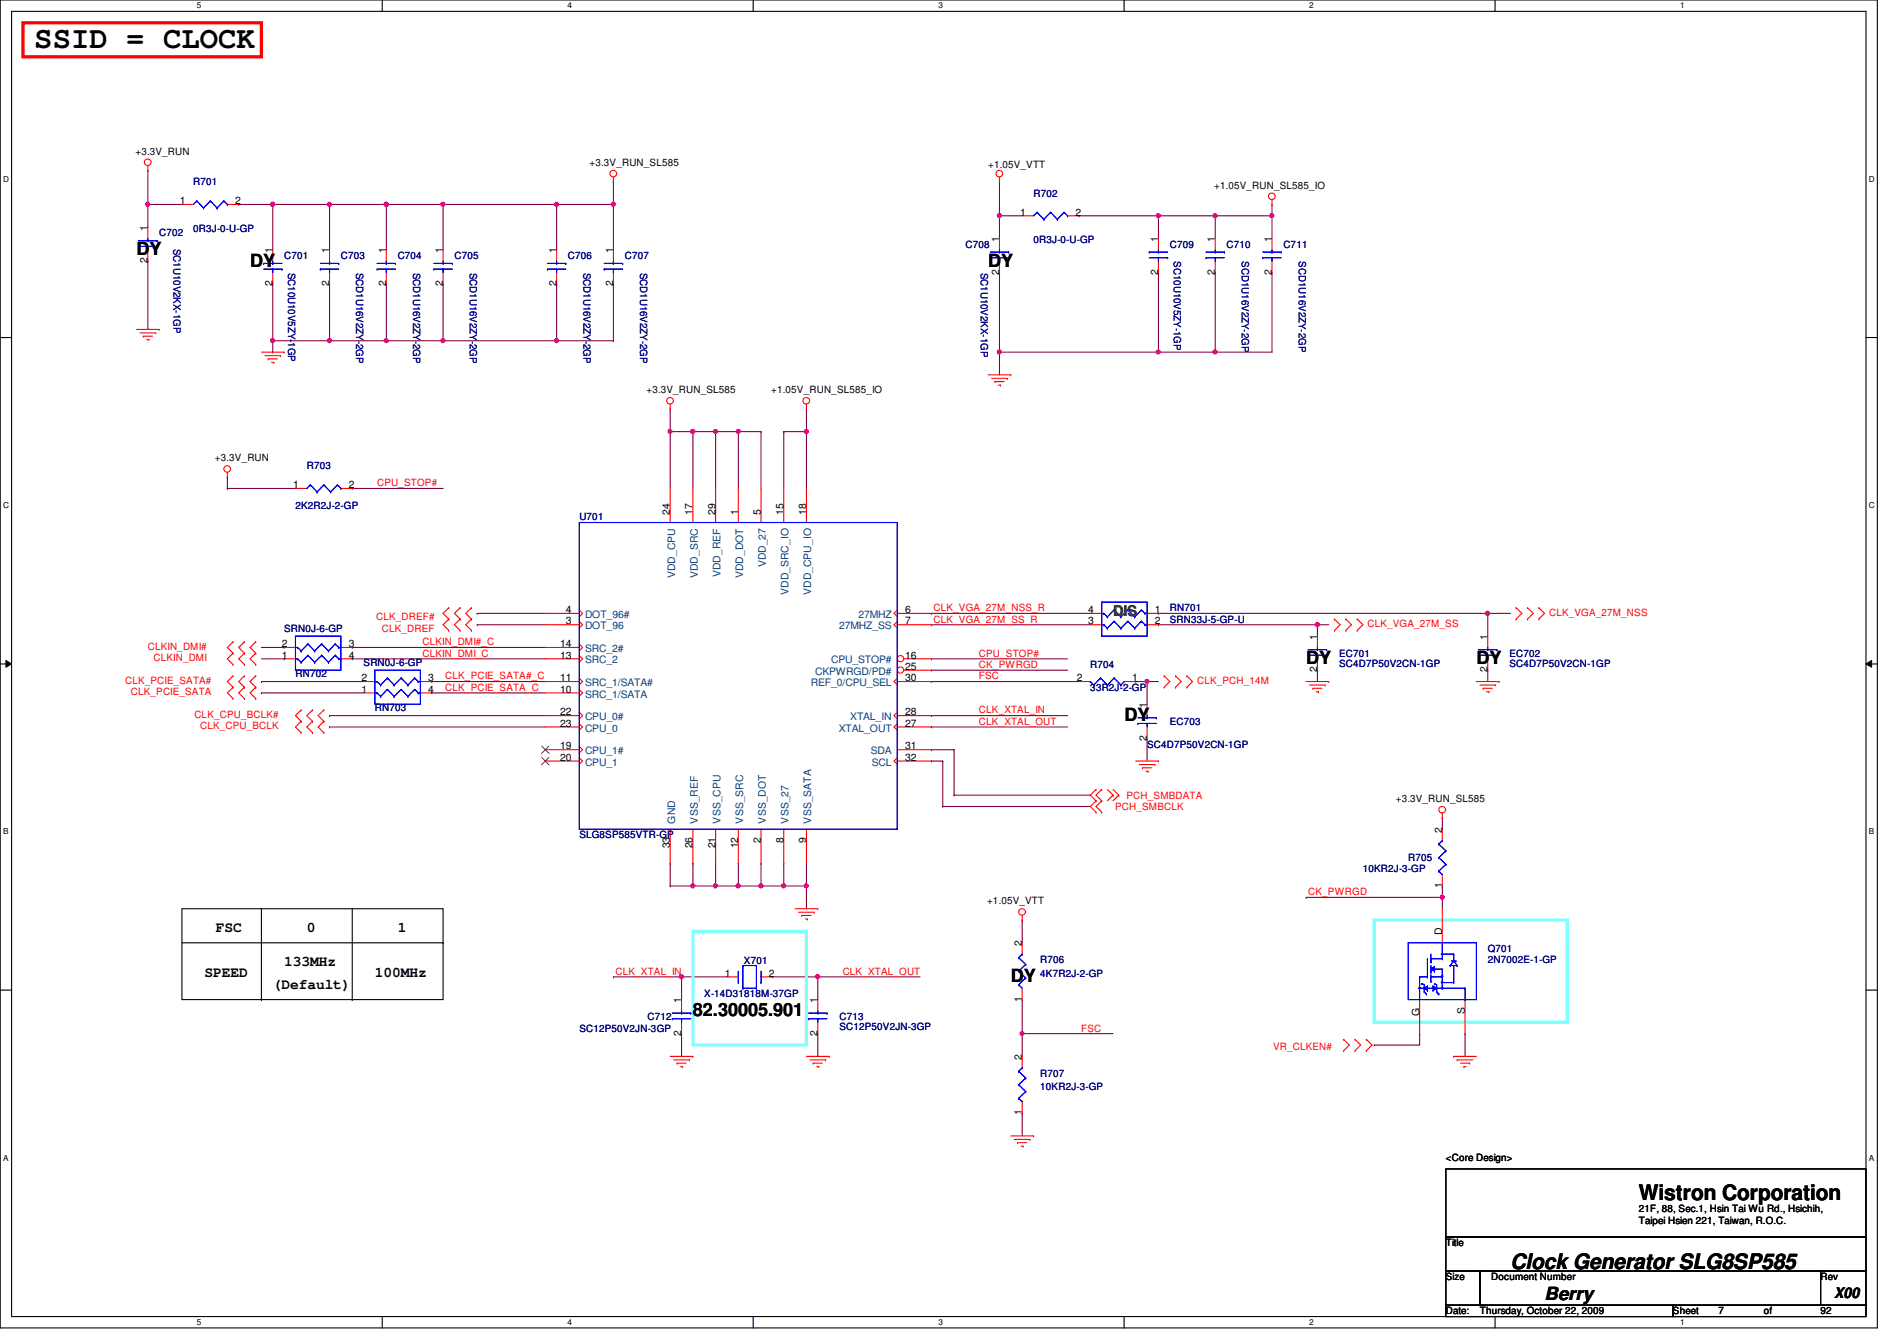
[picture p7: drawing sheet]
<svg xmlns="http://www.w3.org/2000/svg" width="297mm" height="210mm" viewBox="0 0 297 210" stroke-linecap="round" stroke-linejoin="round" font-family="sans-serif">
<defs><g id="words">
<text font-size="4.8" x="5.4" y="7.6">SSID = CLOCK</text>
<g font-size="3.3">
<text x="256.6" y="187.9">Wistron Corporation</text>
<text x="236.5" y="198.6">Clock Generator SLG8SP585</text>
</g>
<g font-size="2.8">
<text x="21.4" y="40">DY</text>
<text x="39.2" y="41.7">DY</text>
<text x="154.7" y="41.7">DY</text>
<text x="204.5" y="104">DY</text>
<text x="231.2" y="104">DY</text>
<text x="176.1" y="112.9">DY</text>
<text x="158.3" y="153.8">DY</text>
<text x="108.5" y="159.1">82.30005.901</text>
<text x="241.8" y="203.5">Berry</text>
</g>
<text font-size="2.3" fill="#008000" x="174.3" y="96.4">DIS</text>
<g font-size="2.3">
<text x="33.8" y="145.9">FSC</text>
<text x="48" y="145.9">0</text>
<text x="62.3" y="145.9">1</text>
<text x="32" y="153">SPEED</text>
<text x="42.7" y="154.8">(Default)</text>
<text x="44.5" y="151.2">133MHz</text>
<text x="58.7" y="153">100MHz</text>
<text x="287.2" y="203.2">X00</text>
</g>
<g font-size="2.3" fill="#00f">
<text x="225.1" y="149.4">.</text>
<text x="221.6" y="154.8">.</text>
<text x="225.1" y="153">.</text>
<text x="225.1" y="153.9">.</text>
<text x="225.1" y="154.8">.</text>
</g>
<g font-size="1.6">
<text x="21.2" y="24.2">+3.3V_RUN</text>
<text x="92.3" y="26">+3.3V_RUN_SL585</text>
<text x="154.7" y="26.3">+1.05V_VTT</text>
<text x="190.1" y="29.5">+1.05V_RUN_SL585_IO</text>
<text x="28.1" y="32">1</text>
<text x="36.8" y="32">2</text>
<text x="159.7" y="33.7">1</text>
<text x="168.4" y="33.7">2</text>
<text x="23.1" y="41.2" transform="rotate(-90 23.1 41.2)">2</text>
<text x="23.1" y="36.1" transform="rotate(-90 23.1 36.1)">1</text>
<text x="42.7" y="39.7" transform="rotate(-90 42.7 39.7)">1</text>
<text x="51.6" y="39.7" transform="rotate(-90 51.6 39.7)">1</text>
<text x="60.4" y="39.7" transform="rotate(-90 60.4 39.7)">1</text>
<text x="69.3" y="39.7" transform="rotate(-90 69.3 39.7)">1</text>
<text x="87.1" y="39.7" transform="rotate(-90 87.1 39.7)">1</text>
<text x="96" y="39.7" transform="rotate(-90 96 39.7)">1</text>
<text x="156.5" y="37.9" transform="rotate(-90 156.5 37.9)">1</text>
<text x="181.4" y="37.9" transform="rotate(-90 181.4 37.9)">1</text>
<text x="190.2" y="37.9" transform="rotate(-90 190.2 37.9)">1</text>
<text x="199.1" y="37.9" transform="rotate(-90 199.1 37.9)">1</text>
<text x="42.7" y="44.8" transform="rotate(-90 42.7 44.8)">2</text>
<text x="51.6" y="44.8" transform="rotate(-90 51.6 44.8)">2</text>
<text x="60.4" y="44.8" transform="rotate(-90 60.4 44.8)">2</text>
<text x="69.3" y="44.8" transform="rotate(-90 69.3 44.8)">2</text>
<text x="87.1" y="44.8" transform="rotate(-90 87.1 44.8)">2</text>
<text x="96" y="44.8" transform="rotate(-90 96 44.8)">2</text>
<text x="156.5" y="43" transform="rotate(-90 156.5 43)">2</text>
<text x="181.4" y="43" transform="rotate(-90 181.4 43)">2</text>
<text x="190.2" y="43" transform="rotate(-90 190.2 43)">2</text>
<text x="199.1" y="43" transform="rotate(-90 199.1 43)">2</text>
<text x="101.2" y="61.6">+3.3V_RUN_SL585</text>
<text x="120.8" y="61.6">+1.05V_RUN_SL585_IO</text>
<text x="33.7" y="72.2">+3.3V_RUN</text>
<text x="45.9" y="76.4">1</text>
<text x="54.6" y="76.4">2</text>
<text x="104.9" y="80.6" transform="rotate(-90 104.9 80.6)">24</text>
<text x="108.5" y="80.6" transform="rotate(-90 108.5 80.6)">17</text>
<text x="112" y="80.6" transform="rotate(-90 112 80.6)">29</text>
<text x="115.6" y="80.6" transform="rotate(-90 115.6 80.6)">1</text>
<text x="119.1" y="80.6" transform="rotate(-90 119.1 80.6)">5</text>
<text x="122.7" y="80.6" transform="rotate(-90 122.7 80.6)">15</text>
<text x="126.2" y="80.6" transform="rotate(-90 126.2 80.6)">18</text>
<text x="88.6" y="96">4</text>
<text x="141.7" y="96">6</text>
<text x="170.4" y="96">4</text>
<text x="180.8" y="96">1</text>
<text x="44.2" y="101.3">2</text>
<text x="54.6" y="101.3">3</text>
<text x="87.7" y="101.3">14</text>
<text x="88.6" y="97.7">3</text>
<text x="141.7" y="97.7">7</text>
<text x="170.4" y="97.7">3</text>
<text x="180.8" y="97.7">2</text>
<text x="206.2" y="100.1" transform="rotate(-90 206.2 100.1)">1</text>
<text x="232.9" y="100.1" transform="rotate(-90 232.9 100.1)">1</text>
<text x="44.2" y="103.1">1</text>
<text x="54.6" y="103.1">4</text>
<text x="56.6" y="106.6">2</text>
<text x="67.1" y="106.6">3</text>
<text x="87.7" y="106.6">11</text>
<text x="87.7" y="103.1">13</text>
<text x="141.7" y="103.1">16</text>
<text x="141.7" y="104.9">25</text>
<text x="141.7" y="106.6">30</text>
<text x="168.6" y="106.6">2</text>
<text x="177.3" y="106.6">1</text>
<text x="206.2" y="105.2" transform="rotate(-90 206.2 105.2)">2</text>
<text x="232.9" y="105.2" transform="rotate(-90 232.9 105.2)">2</text>
<text x="56.6" y="108.4">1</text>
<text x="67.1" y="108.4">4</text>
<text x="87.7" y="108.4">10</text>
<text x="87.7" y="112">22</text>
<text x="87.7" y="113.7">23</text>
<text x="141.7" y="113.7">27</text>
<text x="141.7" y="112">28</text>
<text x="179.6" y="110.8" transform="rotate(-90 179.6 110.8)">1</text>
<text x="87.7" y="117.3">19</text>
<text x="87.7" y="119.1">20</text>
<text x="141.7" y="117.3">31</text>
<text x="141.7" y="119.1">32</text>
<text x="179.6" y="115.9" transform="rotate(-90 179.6 115.9)">2</text>
<text x="218.6" y="125.6">+3.3V_RUN_SL585</text>
<text x="119.1" y="131.9" transform="rotate(-90 119.1 131.9)">2</text>
<text x="122.7" y="131.9" transform="rotate(-90 122.7 131.9)">8</text>
<text x="126.2" y="131.9" transform="rotate(-90 126.2 131.9)">9</text>
<text x="225.8" y="130.3" transform="rotate(-90 225.8 130.3)">2</text>
<text x="104.9" y="132.8" transform="rotate(-90 104.9 132.8)">33</text>
<text x="108.5" y="132.8" transform="rotate(-90 108.5 132.8)">26</text>
<text x="112" y="132.8" transform="rotate(-90 112 132.8)">21</text>
<text x="115.6" y="132.8" transform="rotate(-90 115.6 132.8)">12</text>
<text x="154.6" y="141.6">+1.05V_VTT</text>
<text x="225.8" y="139" transform="rotate(-90 225.8 139)">1</text>
<text x="160" y="148.1" transform="rotate(-90 160 148.1)">2</text>
<text x="225.8" y="146.3" transform="rotate(-90 225.8 146.3)">D</text>
<text x="113.5" y="152.9">1</text>
<text x="120.4" y="152.9">2</text>
<text x="106.7" y="157" transform="rotate(-90 106.7 157)">1</text>
<text x="128" y="157" transform="rotate(-90 128 157)">1</text>
<text x="160" y="156.8" transform="rotate(-90 160 156.8)">1</text>
<text x="222.2" y="159" transform="rotate(-90 222.2 159)">G</text>
<text x="229.4" y="158.8" transform="rotate(-90 229.4 158.8)">S</text>
<text x="106.7" y="162.1" transform="rotate(-90 106.7 162.1)">2</text>
<text x="128" y="162.1" transform="rotate(-90 128 162.1)">2</text>
<text x="160" y="165.9" transform="rotate(-90 160 165.9)">2</text>
<text x="160" y="174.6" transform="rotate(-90 160 174.6)">1</text>
<text x="226.4" y="181.7">&lt;Core Design&gt;</text>
<text x="256.6" y="189.7">21F, 88, Sec.1, Hsin Tai Wu Rd., Hsichih,</text>
<text x="256.6" y="191.6">Taipei Hsien 221, Taiwan, R.O.C.</text>
<text x="226.4" y="195.1">Title</text>
<text x="226.4" y="200.4">Size</text>
<text x="233.5" y="200.4">Document Number</text>
<text x="285.1" y="200.4">Rev</text>
<text x="226.4" y="205.7">Date:</text>
<text x="231.7" y="205.7">Thursday, October 22, 2009</text>
<text x="262" y="205.7">Sheet</text>
<text x="269.1" y="205.7">7</text>
<text x="276.2" y="205.7">of</text>
<text x="285.1" y="205.7">92</text>
</g>
<g font-size="1.6" fill="#000080">
<text x="30.3" y="29">R701</text>
<text x="161.8" y="30.8">R702</text>
<text x="24.9" y="37">C702</text>
<text x="27.2" y="38.9" transform="rotate(90 27.2 38.9)">SC1U10V2KX-1GP</text>
<text x="30.3" y="36.3">0R3J-0-U-GP</text>
<text x="44.5" y="40.6">C701</text>
<text x="53.4" y="40.6">C703</text>
<text x="62.3" y="40.6">C704</text>
<text x="71.2" y="40.6">C705</text>
<text x="88.9" y="40.6">C706</text>
<text x="97.8" y="40.6">C707</text>
<text x="151.2" y="38.8">C708</text>
<text x="161.8" y="38.1">0R3J-0-U-GP</text>
<text x="183.2" y="38.8">C709</text>
<text x="183.8" y="40.9" transform="rotate(90 183.8 40.9)">SC10U10V5ZY-1GP</text>
<text x="192.1" y="38.8">C710</text>
<text x="194.5" y="40.9" transform="rotate(90 194.5 40.9)">SCD1U16V2ZY-2GP</text>
<text x="201" y="38.8">C711</text>
<text x="203.4" y="40.9" transform="rotate(90 203.4 40.9)">SCD1U16V2ZY-2GP</text>
<text x="45.1" y="42.7" transform="rotate(90 45.1 42.7)">SC10U10V5ZY-1GP</text>
<text x="55.8" y="42.7" transform="rotate(90 55.8 42.7)">SCD1U16V2ZY-2GP</text>
<text x="64.7" y="42.7" transform="rotate(90 64.7 42.7)">SCD1U16V2ZY-2GP</text>
<text x="73.6" y="42.7" transform="rotate(90 73.6 42.7)">SCD1U16V2ZY-2GP</text>
<text x="91.4" y="42.7" transform="rotate(90 91.4 42.7)">SCD1U16V2ZY-2GP</text>
<text x="100.2" y="42.7" transform="rotate(90 100.2 42.7)">SCD1U16V2ZY-2GP</text>
<text x="153.6" y="42.7" transform="rotate(90 153.6 42.7)">SC1U10V2KX-1GP</text>
<text x="48" y="73.4">R703</text>
<text x="46.3" y="79.7">2K2R2J-2-GP</text>
<text x="90.7" y="81.4">U701</text>
<text x="183.2" y="95.7">RN701</text>
<text x="44.5" y="98.9">SRN0J-6-GP</text>
<text x="183.2" y="97.5">SRN33J-5-GP-U</text>
<text x="46.3" y="106">RN702</text>
<text x="56.9" y="104.2">SRN0J-6-GP</text>
<text x="170.7" y="104.6">R704</text>
<text x="209.7" y="102.8">EC701</text>
<text x="209.7" y="104.4">SC4D7P50V2CN-1GP</text>
<text x="236.3" y="102.8">EC702</text>
<text x="236.3" y="104.4">SC4D7P50V2CN-1GP</text>
<text x="58.7" y="111.3">RN703</text>
<text x="170.7" y="108.1">33R2J-2-GP</text>
<text x="183.2" y="113.5">EC703</text>
<text x="179.6" y="117">SC4D7P50V2CN-1GP</text>
<text x="90.7" y="131.2">SLG8SP585VTR-GP</text>
<text x="213.4" y="136.6">10KR2J-3-GP</text>
<text x="220.5" y="134.8">R705</text>
<text x="233" y="149">Q701</text>
<text x="116.5" y="151">X701</text>
<text x="162.9" y="150.8">R706</text>
<text x="162.9" y="152.9">4K7R2J-2-GP</text>
<text x="233" y="150.8">2N7002E-1-GP</text>
<text x="90.7" y="161.5">SC12P50V2JN-3GP</text>
<text x="101.4" y="159.7">C712</text>
<text x="110.3" y="156.1">X-14D31818M-37GP</text>
<text x="131.4" y="159.7">C713</text>
<text x="131.4" y="161.3">SC12P50V2JN-3GP</text>
<text x="162.9" y="168.6">R707</text>
<text x="162.9" y="170.7">10KR2J-3-GP</text>
</g>
<g font-size="1.6" fill="#f00">
<text x="59.1" y="76.1">CPU_STOP#</text>
<text x="146.2" y="95.7">CLK_VGA_27M_NSS_R</text>
<text x="23.2" y="101.7">CLKIN_DMI#</text>
<text x="58.9" y="97.1">CLK_DREF#</text>
<text x="59.8" y="98.9">CLK_DREF</text>
<text x="66.2" y="101">CLKIN_DMI#_C</text>
<text x="146.2" y="97.5">CLK_VGA_27M_SS_R</text>
<text x="214.1" y="98.2">CLK_VGA_27M_SS</text>
<text x="242.6" y="96.4">CLK_VGA_27M_NSS</text>
<text x="19.6" y="107.1">CLK_PCIE_SATA#</text>
<text x="24" y="103.5">CLKIN_DMI</text>
<text x="66.2" y="102.8">CLKIN_DMI_C</text>
<text x="69.7" y="106.3">CLK_PCIE_SATA#_C</text>
<text x="153.3" y="104.6">CK_PWRGD</text>
<text x="153.3" y="102.8">CPU_STOP#</text>
<text x="153.3" y="106.3">FSC</text>
<text x="187.4" y="107.1">CLK_PCH_14M</text>
<text x="20.5" y="108.8">CLK_PCIE_SATA</text>
<text x="30.4" y="112.4">CLK_CPU_BCLK#</text>
<text x="69.7" y="108.1">CLK_PCIE_SATA_C</text>
<text x="153.3" y="111.7">CLK_XTAL_IN</text>
<text x="153.3" y="113.5">CLK_XTAL_OUT</text>
<text x="31.3" y="114.2">CLK_CPU_BCLK</text>
<text x="176.4" y="125">PCH_SMBDATA</text>
<text x="174.6" y="126.8">PCH_SMBCLK</text>
<text x="204.8" y="140.1">CK_PWRGD</text>
<text x="96.4" y="152.6">CLK_XTAL_IN</text>
<text x="131.9" y="152.6">CLK_XTAL_OUT</text>
<text x="169.3" y="161.5">FSC</text>
<text x="199.3" y="164.3">VR_CLKEN#</text>
</g>
<g font-size="1.6" fill="#004080">
<text x="119.9" y="88.8" transform="rotate(-90 119.9 88.8)">VDD_27</text>
<text x="105.7" y="90.5" transform="rotate(-90 105.7 90.5)">VDD_CPU</text>
<text x="109.3" y="90.5" transform="rotate(-90 109.3 90.5)">VDD_SRC</text>
<text x="112.8" y="90.3" transform="rotate(-90 112.8 90.3)">VDD_REF</text>
<text x="116.4" y="90.5" transform="rotate(-90 116.4 90.5)">VDD_DOT</text>
<text x="123.5" y="93.1" transform="rotate(-90 123.5 93.1)">VDD_SRC_IO</text>
<text x="127" y="93.1" transform="rotate(-90 127 93.1)">VDD_CPU_IO</text>
<text x="91.6" y="98.5">DOT_96</text>
<text x="91.6" y="96.7">DOT_96#</text>
<text x="131.4" y="98.5">27MHZ_SS</text>
<text x="134.4" y="96.7">27MHZ</text>
<text x="91.6" y="107.4">SRC_1/SATA#</text>
<text x="91.6" y="103.8">SRC_2</text>
<text x="91.6" y="102.1">SRC_2#</text>
<text x="127" y="107.4">REF_0/CPU_SEL</text>
<text x="127.6" y="105.6">CKPWRGD/PD#</text>
<text x="130.1" y="103.8">CPU_STOP#</text>
<text x="91.6" y="109.2">SRC_1/SATA</text>
<text x="91.6" y="112.7">CPU_0#</text>
<text x="133.1" y="112.7">XTAL_IN</text>
<text x="91.6" y="118.1">CPU_1#</text>
<text x="91.6" y="119.8">CPU_1</text>
<text x="91.6" y="114.5">CPU_0</text>
<text x="131.4" y="114.5">XTAL_OUT</text>
<text x="136.4" y="118.1">SDA</text>
<text x="136.5" y="119.8">SCL</text>
<text x="105.7" y="128.9" transform="rotate(-90 105.7 128.9)">GND</text>
<text x="109.3" y="128.9" transform="rotate(-90 109.3 128.9)">VSS_REF</text>
<text x="112.8" y="128.9" transform="rotate(-90 112.8 128.9)">VSS_CPU</text>
<text x="116.4" y="128.9" transform="rotate(-90 116.4 128.9)">VSS_SRC</text>
<text x="119.9" y="128.9" transform="rotate(-90 119.9 128.9)">VSS_DOT</text>
<text x="123.5" y="128.9" transform="rotate(-90 123.5 128.9)">VSS_27</text>
<text x="127" y="128.9" transform="rotate(-90 127 128.9)">VSS_SATA</text>
</g>
<g font-size="1.3">
<text x="30.8" y="1.3">5</text>
<text x="88.9" y="1.3">4</text>
<text x="146.9" y="1.3">3</text>
<text x="205" y="1.3">2</text>
<text x="263.1" y="1.3">1</text>
<text x=".5" y="28.4">D</text>
<text x="292.6" y="28.4">D</text>
<text x=".5" y="79.5">C</text>
<text x="292.6" y="79.5">C</text>
<text x=".5" y="130.6">B</text>
<text x="292.6" y="130.6">B</text>
<text x=".5" y="181.7">A</text>
<text x="292.6" y="181.7">A</text>
<text x="30.8" y="207.4">5</text>
<text x="88.9" y="207.4">4</text>
<text x="146.9" y="207.4">3</text>
<text x="205" y="207.4">2</text>
<text x="263.1" y="207.4">1</text>
</g>
</g></defs>
<path d="M0 0h294v207.9h-294zM1.8 1.8h290.4v204.3h-290.4z" fill="none" stroke="#000" stroke-width=".17"/>
<g fill="#fff">
<path d="M30.8 .2h.7v1.4h-.7z"/>
<path d="M30.8 206.2h.7v1.4h-.7z"/>
</g>
<path d="M59.9 0v1.8M59.9 206.1v1.8" fill="none" stroke="#000" stroke-width=".17"/>
<g fill="#fff">
<path d="M88.9 .2h.6v1.4h-.6z"/>
<path d="M88.9 206.2h.6v1.4h-.6z"/>
</g>
<path d="M117.9 0v1.8M117.9 206.1v1.8" fill="none" stroke="#000" stroke-width=".17"/>
<g fill="#fff">
<path d="M146.9 .2h.7v1.4h-.7z"/>
<path d="M146.9 206.2h.7v1.4h-.7z"/>
</g>
<path d="M176 0v1.8M176 206.1v1.8" fill="none" stroke="#000" stroke-width=".17"/>
<g fill="#fff">
<path d="M205 .2h.7v1.4h-.7z"/>
<path d="M205 206.2h.7v1.4h-.7z"/>
</g>
<path d="M234.1 0v1.8M234.1 206.1v1.8" fill="none" stroke="#000" stroke-width=".17"/>
<g fill="#fff">
<path d="M263.1 .2h.7v1.4h-.7z"/>
<path d="M263.1 206.2h.7v1.4h-.7z"/>
<path d="M.5 27.3h.9v1.4h-.9z"/>
<path d="M292.6 27.3h.9v1.4h-.9z"/>
<path d="M.5 78.4h.9v1.4h-.9z"/>
<path d="M292.6 78.4h.9v1.4h-.9z"/>
</g>
<path d="M0 52.8h1.8M292.2 52.8h1.8" fill="none" stroke="#000" stroke-width=".17"/>
<g fill="#fff">
<path d="M.5 129.5h.8v1.4h-.8z"/>
<path d="M292.6 129.5h.9v1.4h-.9z"/>
</g>
<path d="M0 103.9h1.8M292.2 103.9h1.8" fill="none" stroke="#000" stroke-width=".17"/>
<path d="M.9 103.4l.9 .5-.9 .5zM292.2 103.9l.9-.5v1z" fill="#000"/>
<path d="M.9 103.4l.9 .5-.9 .5zM292.2 103.9l.9-.5v1z" fill="none" stroke="#000" stroke-width=".16"/>
<g fill="#fff">
<path d="M.5 180.5h.8v1.4h-.8z"/>
<path d="M292.6 180.5h.9v1.4h-.9z"/>
</g>
<path d="M0 155h1.8M292.2 155h1.8" fill="none" stroke="#000" stroke-width=".17"/>
<path d="M23.2 26.7h.1M23.2 26.7v5.3" fill="none" stroke="#800040" stroke-width=".17"/>
<circle cx="23.1" cy="32" r=".32" fill="#f0f"/>
<circle cx="23.1" cy="32" r=".32" fill="none" stroke="#f0f" stroke-width=".17"/>
<path d="M51.6 32h.1M51.6 32h8.9M96.1 28.4h.1M96.1 28.4v3.6" fill="none" stroke="#800040" stroke-width=".17"/>
<circle cx="51.6" cy="32" r=".32" fill="#f0f"/>
<circle cx="51.6" cy="32" r=".32" fill="none" stroke="#f0f" stroke-width=".17"/>
<path d="M60.5 32h.1M60.5 32v7.1" fill="none" stroke="#800040" stroke-width=".17"/>
<circle cx="60.5" cy="32" r=".32" fill="#f0f"/>
<circle cx="60.5" cy="32" r=".32" fill="none" stroke="#f0f" stroke-width=".17"/>
<path d="M87.2 32h.1M87.2 32h8.9M96.1 32h.1M96.1 32v7.1" fill="none" stroke="#800040" stroke-width=".17"/>
<circle cx="96" cy="32" r=".32" fill="#f0f"/>
<circle cx="96" cy="32" r=".32" fill="none" stroke="#f0f" stroke-width=".17"/>
<circle cx="87.1" cy="32" r=".32" fill="#f0f"/>
<circle cx="87.1" cy="32" r=".32" fill="none" stroke="#f0f" stroke-width=".17"/>
<path d="M23.2 32h.1M23.2 32h5.3M37.4 32h.1M37.4 32h5.3M42.7 32h.1M42.7 32v7.1M87.2 32h.1M87.2 32v7.1M156.5 33.8h.1M156.5 28.4h.1M156.5 33.8h3.6M156.5 28.4v5.4" fill="none" stroke="#800040" stroke-width=".17"/>
<circle cx="42.7" cy="32" r=".32" fill="#f0f"/>
<circle cx="42.7" cy="32" r=".32" fill="none" stroke="#f0f" stroke-width=".17"/>
<path d="M160.1 144h.1M160.1 144v3.6M160.1 161.8h.1M160.1 161.8v3.6" fill="none" stroke="#800040" stroke-width=".17"/>
<circle cx="160" cy="161.8" r=".32" fill="#f0f"/>
<circle cx="160" cy="161.8" r=".32" fill="none" stroke="#f0f" stroke-width=".17"/>
<g fill="none" stroke="#800040" stroke-width=".17">
<path d="M23.2 32h.1M23.2 32v3.6M69.4 32h.1M69.4 32h17.8M23.2 40.9h.1M23.2 40.9v10.7M160.1 156.5h.1M160.1 156.5v5.3M160.1 174.2h.1M160.1 161.8h.1M160.1 174.2v3.6M160.1 161.8h14.2"/>
<path d="M229.4 161.8h.1M229.4 161.8v3.6"/>
</g>
<circle cx="69.4" cy="32" r=".32" fill="#f0f"/>
<circle cx="69.4" cy="32" r=".32" fill="none" stroke="#f0f" stroke-width=".17"/>
<path d="M60.5 32h.1M60.5 32h8.9M69.4 32h.1M69.4 32v7.1" fill="none" stroke="#800040" stroke-width=".17"/>
<circle cx="60.5" cy="32" r=".32" fill="#f0f"/>
<circle cx="60.5" cy="32" r=".32" fill="none" stroke="#f0f" stroke-width=".17"/>
<path d="M42.7 32h.1M42.7 32h8.9M51.6 32h.1M51.6 32v7.1" fill="none" stroke="#800040" stroke-width=".17"/>
<circle cx="42.7" cy="32" r=".32" fill="#f0f"/>
<circle cx="42.7" cy="32" r=".32" fill="none" stroke="#f0f" stroke-width=".17"/>
<path d="M181.4 42.7h.1M181.4 42.7v12.4" fill="none" stroke="#800040" stroke-width=".17"/>
<circle cx="181.4" cy="55.1" r=".32" fill="#f0f"/>
<circle cx="181.4" cy="55.1" r=".32" fill="none" stroke="#f0f" stroke-width=".17"/>
<path d="M190.3 42.7h.1M190.3 42.7v12.4M199.2 42.7h.1M199.2 42.7v12.4" fill="none" stroke="#800040" stroke-width=".17"/>
<circle cx="190.3" cy="55.1" r=".32" fill="#f0f"/>
<circle cx="190.3" cy="55.1" r=".32" fill="none" stroke="#f0f" stroke-width=".17"/>
<path d="M168.9 33.8h.1M168.9 33.8h21.4M181.4 33.8h.1M199.2 33.8h.1M199.2 33.8v3.5" fill="none" stroke="#800040" stroke-width=".17"/>
<circle cx="199.1" cy="33.8" r=".32" fill="#f0f"/>
<circle cx="199.1" cy="33.8" r=".32" fill="none" stroke="#f0f" stroke-width=".17"/>
<path d="M190.3 33.8h.1M190.3 33.8h8.9" fill="none" stroke="#800040" stroke-width=".17"/>
<circle cx="190.3" cy="33.8" r=".32" fill="#f0f"/>
<circle cx="190.3" cy="33.8" r=".32" fill="none" stroke="#f0f" stroke-width=".17"/>
<path d="M181.4 33.8h.1M181.4 33.8v3.5M190.3 33.8h.1M190.3 33.8v3.5" fill="none" stroke="#800040" stroke-width=".17"/>
<circle cx="181.4" cy="33.8" r=".32" fill="#f0f"/>
<circle cx="181.4" cy="33.8" r=".32" fill="none" stroke="#f0f" stroke-width=".17"/>
<path d="M156.5 33.8h.1M156.5 33.8v3.5" fill="none" stroke="#800040" stroke-width=".17"/>
<circle cx="156.5" cy="33.8" r=".32" fill="#f0f"/>
<circle cx="156.5" cy="33.8" r=".32" fill="none" stroke="#f0f" stroke-width=".17"/>
<path d="M55.2 101.3h.1M55.2 103.1h.1M55.2 101.3h30.2M55.2 103.1h30.2M106.7 152.9h.1M106.7 152.9h7.1" fill="none" stroke="#800040" stroke-width=".17"/>
<circle cx="106.7" cy="152.9" r=".32" fill="#f0f"/>
<circle cx="106.7" cy="152.9" r=".32" fill="none" stroke="#f0f" stroke-width=".17"/>
<path d="M96.1 152.9h.1M96.1 152.9h10.6M106.7 152.9h.1M106.7 152.9v3.6M120.9 152.9h.1M120.9 152.9h7.2M128.1 152.9h.1M128.1 152.9v3.6" fill="none" stroke="#800040" stroke-width=".17"/>
<circle cx="128" cy="152.9" r=".32" fill="#f0f"/>
<circle cx="128" cy="152.9" r=".32" fill="none" stroke="#f0f" stroke-width=".17"/>
<g fill="none" stroke="#800040" stroke-width=".17">
<path d="M35.6 74.7h.1M35.6 76.5h.1M35.6 74.7v1.8M35.6 76.5h10.7M55.2 76.5h.1M55.2 76.5h14.2M145.8 97.8h.1M145.8 97.8h24.9M104.9 135.1h.1M104.9 135.1v3.6M108.5 135.1h.1M108.5 135.1v3.6"/>
<path d="M112.1 135.1h.1M112.1 135.1v3.6M122.7 138.7h.1M126.3 135.1h.1M126.3 135.1v3.6h-3.6M128.1 152.9h.1M128.1 152.9h16"/>
</g>
<circle cx="122.7" cy="138.7" r=".32" fill="#f0f"/>
<circle cx="122.7" cy="138.7" r=".32" fill="none" stroke="#f0f" stroke-width=".17"/>
<path d="M126.3 138.7h.1M126.3 138.7v3.5" fill="none" stroke="#800040" stroke-width=".17"/>
<circle cx="126.3" cy="138.7" r=".32" fill="#f0f"/>
<circle cx="126.3" cy="138.7" r=".32" fill="none" stroke="#f0f" stroke-width=".17"/>
<path d="M115.6 138.7h.1M115.6 138.7h3.6" fill="none" stroke="#800040" stroke-width=".17"/>
<circle cx="115.6" cy="138.7" r=".32" fill="#f0f"/>
<circle cx="115.6" cy="138.7" r=".32" fill="none" stroke="#f0f" stroke-width=".17"/>
<path d="M108.5 138.7h.1M108.5 138.7h3.6" fill="none" stroke="#800040" stroke-width=".17"/>
<circle cx="108.5" cy="138.7" r=".32" fill="#f0f"/>
<circle cx="108.5" cy="138.7" r=".32" fill="none" stroke="#f0f" stroke-width=".17"/>
<path d="M112.1 138.7h.1M112.1 138.7h3.5" fill="none" stroke="#800040" stroke-width=".17"/>
<circle cx="112" cy="138.7" r=".32" fill="#f0f"/>
<circle cx="112" cy="138.7" r=".32" fill="none" stroke="#f0f" stroke-width=".17"/>
<path d="M104.9 138.7h.1M104.9 138.7h3.6M115.6 135.1h.1M115.6 135.1v3.6M119.2 135.1h.1M119.2 138.7h.1M119.2 135.1v3.6M122.7 135.1h.1M122.7 135.1v3.6h-3.5" fill="none" stroke="#800040" stroke-width=".17"/>
<circle cx="119.1" cy="138.7" r=".32" fill="#f0f"/>
<circle cx="119.1" cy="138.7" r=".32" fill="none" stroke="#f0f" stroke-width=".17"/>
<g fill="none" stroke="#800040" stroke-width=".17">
<path d="M115.6 67.6h.1M115.6 67.6v8.9M119.2 67.6h.1M119.2 67.6v8.9M74.7 97.8h.1M74.7 96h.1M74.7 97.8h10.7M74.7 96h10.7M51.6 113.8h.1M51.6 112h.1M51.6 113.8h33.8M51.6 112h33.8"/>
<path d="M67.6 108.5h.1M67.6 106.7h.1M67.6 108.5h17.8M67.6 106.7h17.8"/>
</g>
<circle cx="115.6" cy="67.5" r=".32" fill="#f0f"/>
<circle cx="115.6" cy="67.5" r=".32" fill="none" stroke="#f0f" stroke-width=".17"/>
<path d="M108.5 67.6h.1M108.5 67.6v8.9" fill="none" stroke="#800040" stroke-width=".17"/>
<circle cx="108.5" cy="67.5" r=".32" fill="#f0f"/>
<circle cx="108.5" cy="67.5" r=".32" fill="none" stroke="#f0f" stroke-width=".17"/>
<path d="M108.5 67.6h.1M108.5 67.6h3.6M112.1 67.6h.1M112.1 67.6v8.9" fill="none" stroke="#800040" stroke-width=".17"/>
<circle cx="108.5" cy="67.5" r=".32" fill="#f0f"/>
<circle cx="108.5" cy="67.5" r=".32" fill="none" stroke="#f0f" stroke-width=".17"/>
<path d="M104.9 67.6h.1M104.9 67.6v8.9M115.6 67.6h.1M115.6 67.6h3.6" fill="none" stroke="#800040" stroke-width=".17"/>
<circle cx="104.9" cy="67.5" r=".32" fill="#f0f"/>
<circle cx="104.9" cy="67.5" r=".32" fill="none" stroke="#f0f" stroke-width=".17"/>
<path d="M104.9 67.6h.1M104.9 64h.1M104.9 67.6h3.6M104.9 64v3.6M122.7 67.6h.1M122.7 67.6h3.6M122.7 67.6v8.9M126.3 67.6h.1M126.3 67.6v8.9" fill="none" stroke="#800040" stroke-width=".17"/>
<circle cx="126.3" cy="67.5" r=".32" fill="#f0f"/>
<circle cx="126.3" cy="67.5" r=".32" fill="none" stroke="#f0f" stroke-width=".17"/>
<g fill="none" stroke="#800040" stroke-width=".17">
<path d="M145.8 112h.1M145.8 113.8h.1M145.8 104.9h.1M145.8 103.1h.1M145.8 106.7h.1M145.8 112h21.4M145.8 113.8h21.4M145.8 104.9h21.4M145.8 103.1h21.4M145.8 106.7h23.1M179.6 106.7h.1M179.6 106.7h1.8"/>
<path d="M179.6 106.7v3.5"/>
</g>
<circle cx="179.6" cy="106.7" r=".32" fill="#f0f"/>
<circle cx="179.6" cy="106.7" r=".32" fill="none" stroke="#f0f" stroke-width=".17"/>
<g fill="none" stroke="#800040" stroke-width=".17">
<path d="M112.1 67.6h.1M112.1 67.6h3.5M145.8 117.3h.1M145.8 119.1h.1M145.8 117.3h3.6M145.8 119.1h1.8M147.6 119.1h.1M147.6 119.1v7.1M149.4 117.3h.1M149.4 117.3v7.2M177.8 106.7h.1M177.8 106.7h1.8"/>
<path d="M179.6 115.6h.1M179.6 115.6v3.5M147.6 126.2h.1M147.6 126.2h23.1M149.4 124.5h.1M149.4 124.5h21.3"/>
</g>
<circle cx="112" cy="67.5" r=".32" fill="#f0f"/>
<circle cx="112" cy="67.5" r=".32" fill="none" stroke="#f0f" stroke-width=".17"/>
<path d="M126.3 64h.1M126.3 64v3.6M233 96h.1M233 96h3.5" fill="none" stroke="#800040" stroke-width=".17"/>
<circle cx="232.9" cy="96" r=".32" fill="#f0f"/>
<circle cx="232.9" cy="96" r=".32" fill="none" stroke="#f0f" stroke-width=".17"/>
<path d="M181.4 97.8h.1M181.4 97.8h26.7M206.3 97.8h.1M206.3 97.8v1.8M233 96h.1M233 96v3.6M206.3 104.9h.1M206.3 104.9v1.8M233 104.9h.1M233 104.9v1.8" fill="none" stroke="#800040" stroke-width=".17"/>
<circle cx="206.3" cy="97.8" r=".32" fill="#f0f"/>
<circle cx="206.3" cy="97.8" r=".32" fill="none" stroke="#f0f" stroke-width=".17"/>
<path d="M145.8 96h.1M145.8 96h24.9M181.4 96h.1M181.4 96h51.6M225.8 138.7h.1M225.8 138.7v1.8" fill="none" stroke="#800040" stroke-width=".17"/>
<circle cx="225.8" cy="140.4" r=".32" fill="#f0f"/>
<circle cx="225.8" cy="140.4" r=".32" fill="none" stroke="#f0f" stroke-width=".17"/>
<g fill="none" stroke="#800040" stroke-width=".17">
<path d="M199.2 32h.1M199.2 32v1.8M156.5 55.1h.1M156.5 55.1v3.6M225.8 128h.1M225.8 128v1.8M204.5 140.5h.1M204.5 140.5h21.3M225.8 140.5h.1M225.8 140.5v1.7M106.7 161.8h.1M106.7 161.8v3.6"/>
<path d="M128.1 161.8h.1M128.1 161.8v3.6M215.2 163.6h.1M215.2 163.6h7.1"/>
</g>
<circle cx="156.5" cy="55.1" r=".32" fill="#f0f"/>
<circle cx="156.5" cy="55.1" r=".32" fill="none" stroke="#f0f" stroke-width=".17"/>
<path d="M42.7 44.4h.1M42.7 44.4v8.9h17.8M51.6 53.3h.1M51.6 44.4h.1M51.6 44.4v8.9M60.5 53.3h.1M156.5 55.1h.1M156.5 42.7h.1M156.5 55.1h42.7M156.5 42.7v12.4M181.4 55.1h.1M190.3 55.1h.1" fill="none" stroke="#800040" stroke-width=".17"/>
<circle cx="51.6" cy="53.3" r=".32" fill="#f0f"/>
<circle cx="51.6" cy="53.3" r=".32" fill="none" stroke="#f0f" stroke-width=".17"/>
<circle cx="60.5" cy="53.3" r=".32" fill="#f0f"/>
<circle cx="60.5" cy="53.3" r=".32" fill="none" stroke="#f0f" stroke-width=".17"/>
<path d="M60.5 44.4h.1M60.5 44.4v8.9h26.7M69.4 53.3h.1M69.4 44.4h.1M69.4 44.4v8.9M87.2 53.3h.1" fill="none" stroke="#800040" stroke-width=".17"/>
<circle cx="69.4" cy="53.3" r=".32" fill="#f0f"/>
<circle cx="69.4" cy="53.3" r=".32" fill="none" stroke="#f0f" stroke-width=".17"/>
<circle cx="87.1" cy="53.3" r=".32" fill="#f0f"/>
<circle cx="87.1" cy="53.3" r=".32" fill="none" stroke="#f0f" stroke-width=".17"/>
<path d="M42.7 55.1h.1M42.7 53.3v1.8M87.2 44.4h.1M87.2 44.4v8.9h8.9M96.1 53.3h.1M96.1 44.4h.1M96.1 44.4v8.9" fill="none" stroke="#800040" stroke-width=".17"/>
<circle cx="42.7" cy="53.3" r=".32" fill="#f0f"/>
<circle cx="42.7" cy="53.3" r=".32" fill="none" stroke="#f0f" stroke-width=".17"/>
<path d="M40.9 106.7h.1M40.9 108.5h.1M40.9 106.7h16M40.9 108.5h16M40.9 101.3h3.6M40.9 103.1h3.6M44.5 101.3h.1M44.5 103.1h.1M222.3 161.8h.1M222.3 161.8v1.8" fill="none" stroke="#800040" stroke-width=".17"/>
<g fill="none" stroke="#f00" stroke-width=".17">
<path d="M23.2 26.7h.1M23.2 26v.7M69.4 39.1v1.8M96.1 28.4h.1M96.1 27.7v.7M156.5 28.4h.1M156.5 27.7v.7M199.2 32h.1M199.2 31.3v.7M21.4 51.6h3.5M21.9 52.1h2.5M22.4 52.6h.1"/>
<path d="M22.4 52.6h1.5M23 53.2h.3M23.3 53.2h.1M24.4 52.1h.1M24.9 51.6h.1M40.9 55.1h3.6M41.5 55.7h2.4M42 56.2h.1M42 56.2h1.4M42.5 56.7h.4M42.9 56.7h.1M43.9 55.7h.1"/>
<path d="M44.5 55.1h.1M69.4 42.7v1.7M154.7 58.7h3.6M155.3 59.2h2.4M155.8 59.7h.1M155.8 59.7h1.4M157.7 59.2h.1M158.3 58.7h.1M35.6 74.7h.1M35.6 74v.7M104.9 64h.1M104.9 63.3v.7"/>
<path d="M115.6 76.5v5.3M119.2 76.5v5.3M122.7 76.5v5.3M126.3 64h.1M126.3 63.3v.7M156.3 60.3h.4M156.7 60.3h.1M70.3 96.9h.1M70.3 95.1h.1M70.3 98.7h.1M70.3 96.9l-.9 .9 .9 .9M70.3 95.1l-.9 .9 .9 .9"/>
<path d="M72 95.1h.1M72 96.9h.1M72 98.7h.1M72 95.1l-.8 .9 .8 .9M72 96.9l-.8 .9 .8 .9M73.8 96.9h.1M73.8 95.1h.1M73.8 98.7h.1M73.8 96.9l-.9 .9 .9 .9M73.8 95.1l-.9 .9 .9 .9M85.4 97.8h5.3M85.4 96h5.3"/>
<path d="M90.7 97.3l.5 .5-.5 .5M90.7 95.5l.5 .5-.5 .5M140.5 97.8h5.3M140.5 96h5.3M140.5 95.5l-.5 .5 .5 .5M140.5 97.3l-.5 .5 .5 .5M209 98.7h.1M209 96.9h.1M209 96.9l.8 .9-.8 .9M210.7 96.9h.1M210.7 98.7h.1M210.7 96.9l.9 .9-.9 .9"/>
<path d="M212.5 98.7h.1M212.5 96.9h.1M212.5 96.9l.9 .9-.9 .9M237.4 96.9h.1M237.4 95.1h.1M237.4 95.1l.9 .9-.9 .9M239.2 95.1h.1M239.2 96.9h.1M239.2 95.1l.9 .9-.9 .9M241 96.9h.1M241 95.1h.1M241 95.1l.8 .9-.8 .9"/>
<path d="M36.5 109.3h.1M36.5 107.6h.1M36.5 105.8h.1M36.5 102.2h.1M36.5 100.5h.1M36.5 104h.1M36.5 105.8l-.9 .9 .9 .9M36.5 107.6l-.9 .9 .9 .8M36.5 102.2l-.9 .9 .9 .9M36.5 100.5l-.9 .8 .9 .9M38.3 107.6h.1M38.3 109.3h.1"/>
<path d="M38.3 105.8h.1M38.3 100.5h.1M38.3 102.2h.1M38.3 104h.1M38.3 107.6l-.9 .9 .9 .8M38.3 105.8l-.9 .9 .9 .9M38.3 100.5l-.9 .8 .9 .9M38.3 102.2l-.9 .9 .9 .9M40 109.3h.1M40 107.6h.1M40 105.8h.1M40 102.2h.1"/>
<path d="M40 100.5h.1M40 104h.1M40 100.5l-.8 .8 .8 .9M40 105.8l-.8 .9 .8 .9M40 107.6l-.8 .9 .8 .8M40 102.2l-.8 .9 .8 .9M47.2 114.7h.1M47.2 112.9h.1M47.2 111.1h.1M47.2 111.1l-.9 .9 .9 .9M47.2 112.9l-.9 .9 .9 .9M48.9 112.9h.1"/>
<path d="M48.9 114.7h.1M48.9 111.1h.1M48.9 112.9l-.9 .9 .9 .9M48.9 111.1l-.9 .9 .9 .9M50.7 114.7h.1M50.7 112.9h.1M50.7 111.1h.1M50.7 111.1l-.9 .9 .9 .9M50.7 112.9l-.9 .9 .9 .9M85.4 106.7h5.3M85.4 108.5h5.3M85.4 103.1h5.3"/>
<path d="M85.4 101.3h5.3M90.7 107.9l.5 .6-.5 .5M90.7 106.2l.5 .5-.5 .5M90.7 102.6l.5 .5-.5 .5M90.7 100.8l.5 .5-.5 .6M177.8 119.1h3.6M178.4 119.7h2.4M180.8 119.7h.1M181.4 119.1h.1M182.3 107.6h.1M182.3 105.8h.1M182.3 105.8l.9 .9-.9 .9"/>
<path d="M184.1 105.8h.1M184.1 107.6h.1M184.1 105.8l.9 .9-.9 .9M185.8 107.6h.1M185.8 105.8h.1M185.8 105.8l.9 .9-.9 .9M204.5 106.7h3.6M205.1 107.2h2.4M205.6 107.7h.1M205.6 107.7h1.4M206.1 108.3h.4M206.5 108.3h.1"/>
<path d="M207.5 107.2h.1M208.1 106.7h.1M231.2 106.7h3.5M231.7 107.2h2.5M232.2 107.7h.1M232.2 107.7h1.5M232.8 108.3h.3M233.1 108.3h.1M234.2 107.2h.1M234.7 106.7h.1M115.6 129.8v5.3M119.2 129.8v5.3"/>
<path d="M122.7 129.8v5.3M126.3 129.8v5.3M171.6 123.6h.1M171.6 125.3h.1M171.6 127.1h.1M171.6 123.6l-.9 .9 .9 .8M171.6 125.3l-.9 .9 .9 .9M172.5 125.3h.1M172.5 123.6h.1M172.5 127.1h.1M172.5 123.6l-.9 .9 .9 .8M172.5 125.3l-.9 .9 .9 .9"/>
<path d="M173.4 123.6l.9 .9M174.3 124.5h.1M174.3 124.5l-.9 .8M174.3 123.6l.9 .9M175.2 124.5h.1M175.2 124.5l-.9 .8M178.9 120.2h.1M178.9 120.2h1.4M179.4 120.7h.4M179.8 120.7h.1M225.8 128h.1M225.8 127.3v.7"/>
<path d="M124.5 142.2h3.6M125 142.8h2.5M125.6 143.3h.1M125.6 143.3h1.4M126.1 143.8h.3M126.4 143.8h.1M127.5 142.8h.1M128.1 142.2h.1M160.1 144h.1M160.1 143.3v.7M222.3 156.5v5.3M225.8 142.2v5.4"/>
<path d="M229.4 156.5v5.3M104.9 165.4h3.6M105.5 165.9h2.4M106 166.4h.1M106 166.4h1.4M106.5 167h.4M106.9 167h.1M107.9 165.9h.1M108.5 165.4h.1M126.3 165.4h3.5M126.8 165.9h2.5M127.3 166.4h.1"/>
<path d="M127.3 166.4h1.5M127.9 167h.3M128.2 167h.1M129.3 165.9h.1M129.8 165.4h.1M158.3 177.8h3.5M158.8 178.4h2.5M159.3 178.9h.1M159.3 178.9h1.5M159.9 179.4h.3M160.2 179.4h.1M161.3 178.4h.1"/>
<path d="M161.8 177.8h.1M210.4 164.5h.1M210.4 162.7h.1M210.4 162.7l.9 .9-.9 .9M212.2 162.7h.1M212.2 164.5h.1M212.2 162.7l.9 .9-.9 .9M213.9 164.5h.1M213.9 162.7h.1M213.9 162.7l.9 .9-.9 .9M227.6 165.4h.1M227.6 165.4h3.6"/>
<path d="M228.2 165.9h.1M228.2 165.9h2.4M228.7 166.4h1.4M229.2 167h.1M229.2 167h.4M230.1 166.4h.1"/>
<circle cx="23.1" cy="25.4" r=".52"/>
<circle cx="96" cy="27.2" r=".52"/>
<circle cx="156.5" cy="27.2" r=".52"/>
<circle cx="199.2" cy="30.7" r=".52"/>
<circle cx="35.6" cy="73.4" r=".52"/>
<circle cx="104.9" cy="62.7" r=".52"/>
<circle cx="126.3" cy="62.7" r=".52"/>
<circle cx="225.8" cy="126.7" r=".52"/>
<circle cx="160" cy="142.7" r=".52"/>
</g>
<g fill="none" stroke="#000" stroke-width=".17">
<path d="M28.5 142.2h40.9v14.3h-40.9zM28.5 147.6h40.9M40.9 156.5h.1M40.9 142.2v14.3M55.2 156.5h.1M55.2 142.2v14.3M69.4 147.6h.1M226.4 183h65.8v10.6h-65.8zM226.4 193.6h65.8v5.4h-65.8zM226.4 199h5.3v5.3h-5.3zM231.7 199h53.4v5.3h-53.4zM285.1 199h7.1v5.3h-7.1z"/>
<path d="M226.4 204.3h35.6v1.8h-35.6zM262 204.3h30.2v1.8h-30.2z"/>
</g>
<path d="M3.6 3.6h37.3v5.3h-37.3z" fill="none" stroke="#f00" stroke-width=".51"/>
<path d="M108.5 145.8h17.8v17.8h-17.8zM215.2 144h30.2v16h-30.2z" fill="none" stroke="#80ffff" stroke-width=".51"/>
<g fill="none" stroke="#00f" stroke-width=".17">
<path d="M67.9 42.1h.1M67.9 41.2h2.9M67.9 42.1h2.9M69.4 41.2h.1M69.4 42.1h.1M69.4 40.9v.3M69.4 42.1v.6M70.8 41.2h.1M220.5 147.6h10.7v8.9h-10.7zM222.3 152.9h.1M222.3 152.9h1.2M222.3 154.7h7.1"/>
<path d="M222.3 152.9v3.6M222.6 154h.1M222.6 154l.4 .1v1.1M223 155.2h.1M223 154.7h.1M223 154.7l.5 .3M223 155.2l.3 .4M223.3 155.6h.1M223.5 154.3h.1M223.5 155h.1M223.5 152.9h.1M223.5 150.1h.1"/>
<path d="M223.5 154.3l-.5 .4M223.5 150.1v2.8M223.5 154.3v.7M224.1 151.7h.1M224.1 150.1h.1M224.1 150.6h.1M224.1 152.2h.1M224.1 153.6h.1M224.1 151.7h1.7v3M224.1 150.1h1.7M224.1 149.4v1.2M224.1 151.1v1.1"/>
<path d="M224.1 152.6v1M224.1 152.9h1.7M224.1 151.7l.5 .3M224.4 154.3h.1M224.4 155h.1M224.4 154.3l.6 .4M224.4 154.3v.7M224.6 151.3h.1M224.6 152h.1M224.6 154h.1M224.6 154l.4 .1v1.1M224.6 151.3l-.5 .4"/>
<path d="M224.6 151.3v.7M225 155.2h.1M225 154.7h.1M225 154.7l-.6 .3M225 155.2l.3 .4M225.1 155.4h.1M225.3 155.6h.1M225.8 150.1h.1M225.8 154.7h.1M225.8 152.9h.1M225.8 153.8h.1M225.8 147.6v2.5"/>
<path d="M225.8 149.4h1.8M225.8 153.8h1.8M227.1 151.1h.1M227.1 151.1h1.1M227.3 150.4h.7M227.6 149.4h.1M227.6 150.4h.1M227.6 153.8h.1M227.6 149.4v1M227.6 151.1v2.7M227.6 150.4l-.5 .7M227.6 150.4l.6 .7"/>
<path d="M228 150.4h.1M228.2 151.1h.1M229.4 154.7h.1M229.4 156.5h.1M229.4 154.7v1.8"/>
</g>
<circle cx="141" cy="103.1" r=".5" fill="#fff"/>
<g fill="none" stroke="#f00" stroke-width=".17">
<path d="M104.9 76.5v5.3M108.5 76.5v5.3M126.3 76.5v5.3M85.4 117.3h5.3M85.4 119.1h5.3M85.4 112h5.3M85.4 113.8h5.3M90.7 116.8l.5 .5-.5 .6M90.7 118.6l.5 .5-.5 .5M90.7 111.5l.5 .5-.5 .5M90.7 113.3l.5 .5-.5 .5M141.6 103.1h4.2"/>
<path d="M112.1 129.8v5.3"/>
<circle cx="141" cy="103.1" r=".5"/>
</g>
<path d="M84.8 116.8l1.2 1.1M84.8 118.6l1.2 1.1M85.9 116.8l-1.1 1.1M85.9 118.6l-1.1 1.1" fill="none" stroke="#804000" stroke-width=".16"/>
<circle cx="141" cy="104.9" r=".5" fill="#fff"/>
<g fill="none" stroke="#f00" stroke-width=".17">
<path d="M23.2 35.6v1.7M23.2 39.1v1.8M28.5 32h1.8M35.6 32h1.8M42.7 39.1v1.8M51.6 39.1v1.8M60.5 39.1v1.8M87.2 39.1v1.8M96.1 39.1v1.8M156.5 37.3v1.8M160.1 33.8h1.7M167.2 33.8h1.7"/>
<path d="M181.4 37.3v1.8M190.3 37.3v1.8M199.2 37.3v1.8M42.7 42.7v1.7M51.6 42.7v1.7M60.5 42.7v1.7M87.2 42.7v1.7M96.1 42.7v1.7M156.5 40.9v1.8M181.4 40.9v1.8M190.3 40.9v1.8M199.2 40.9v1.8"/>
<path d="M46.3 76.5h1.7M53.4 76.5h1.8M112.1 76.5v5.3M170.7 96h1.8M170.7 97.8h1.8M179.6 96h1.8M179.6 97.8h1.8M206.3 99.6v1.7M233 99.6v1.7M44.5 103.1h1.8M44.5 101.3h1.8M53.4 103.1h1.8"/>
<path d="M53.4 101.3h1.8M56.9 106.7h1.8M56.9 108.5h1.8M65.8 106.7h1.8M65.8 108.5h1.8M140.5 113.3l-.5 .5 .5 .5M140.5 113.8h5.3M140.5 111.5l-.5 .5 .5 .5M140.5 112h5.3M140.5 106.2l-.5 .5 .5 .5M140.5 106.7h5.3M140.5 117.3h5.3"/>
<path d="M140.5 118.6l-.5 .5 .5 .5M140.5 119.1h5.3M141.6 104.9h4.2M168.9 106.7h1.8M176.1 106.7h1.7M179.6 110.2v1.8M179.6 113.8v1.8M206.3 103.1v1.8M233 103.1v1.8M104.9 129.8v5.3M108.5 129.8v5.3M225.8 129.8v1.8"/>
<path d="M225.8 136.9v1.8M106.7 156.5v1.7M113.8 152.9h1.8M119.2 152.9h1.7M128.1 156.5v1.7M160.1 147.6v1.8M160.1 154.7v1.8M106.7 160v1.8M128.1 160v1.8M160.1 165.4v1.7M160.1 172.5v1.7"/>
<circle cx="141" cy="104.9" r=".5"/>
</g>
<g fill="none" stroke="#00f" stroke-width=".17">
<path d="M21.7 38.6h.1M21.7 37.7h2.9M21.7 38.6h2.9M23.2 37.7h.1M23.2 38.6h.1M23.2 37.3v.4M23.2 38.6v.5M24.6 37.7h.1M30.8 31.5h.1M30.8 31.5l-.5 .5M30.8 31.5l1.1 1.1M31.9 32.6h.1"/>
<path d="M32.9 31.5h.1M32.9 31.5l-1 1.1M32.9 31.5l1.1 1.1M34 32.6h.1M35 31.5h.1M35 31.5l-1 1.1M35 31.5l.6 .5M35.6 32h.1M155.1 39.5h2.8M156.5 39.5h.1M156.5 39.1v.4M157.9 39.5h.1"/>
<path d="M162.4 33.2h.1M162.4 33.2l-.6 .6M162.4 33.2l1 1.1M163.4 34.3h.1M164.5 33.2h.1M164.5 33.2l-1.1 1.1M164.5 33.2l1.1 1.1M165.6 34.3h.1M166.6 33.2h.1M166.6 33.2l-1 1.1M166.6 33.2l.6 .6M167.2 33.8h.1"/>
<path d="M180 39.5h.1M180 39.5h2.8M181.4 39.5h.1M181.4 39.1v.4M188.8 39.5h2.9M190.3 39.5h.1M190.3 39.1v.4M191.7 39.5h.1M197.7 39.5h2.9M199.2 39.5h.1M199.2 39.1v.4M200.6 39.5h.1"/>
<path d="M41.3 41.2h.1M41.3 41.2h2.8M41.3 42.1h2.8M42.7 41.2h.1M42.7 42.1h.1M42.7 40.9v.3M42.7 42.1v.6M44.1 42.1h.1M50.2 42.1h.1M50.2 41.2h2.8M50.2 42.1h2.8M51.6 41.2h.1"/>
<path d="M51.6 42.1h.1M51.6 40.9v.3M51.6 42.1v.6M53 41.2h.1M59.1 42.1h.1M59.1 41.2h2.8M59.1 42.1h2.8M60.5 41.2h.1M60.5 42.1h.1M60.5 40.9v.3M60.5 42.1v.6M61.9 41.2h.1"/>
<path d="M85.7 42.1h.1M85.7 41.2h2.9M85.7 42.1h2.9M87.2 41.2h.1M87.2 42.1h.1M87.2 40.9v.3M87.2 42.1v.6M88.6 41.2h.1M94.6 42.1h.1M94.6 41.2h2.9M94.6 42.1h2.9M96.1 41.2h.1"/>
<path d="M96.1 42.1h.1M96.1 40.9v.3M96.1 42.1v.6M97.5 41.2h.1M155.1 40.3h.1M155.1 40.3h2.8M156.5 40.3h.1M156.5 40.3v.6M180 40.3h2.8M181.4 40.3h.1M181.4 40.3v.6M182.8 40.3h.1"/>
<path d="M188.8 40.3h.1M188.8 40.3h2.9M190.3 40.3h.1M190.3 40.3v.6M197.7 40.3h.1M197.7 40.3h2.9M199.2 40.3h.1M199.2 40.3v.6M48.6 75.9h.1M48.6 75.9l-.6 .6M48.6 75.9l1.1 1.1M49.7 77h.1"/>
<path d="M50.7 75.9h.1M50.7 75.9l-1 1.1M50.7 75.9l1.1 1.1M51.8 77h.1M52.8 75.9h.1M52.8 75.9l-1 1.1M52.8 75.9l.6 .6M53.4 76.5h.1M46.3 99.6h7.1v5.3h-7.1zM90.7 81.8h49.8v48h-49.8zM172.5 94.2h7.1v5.4h-7.1zM172.5 96h.1"/>
<path d="M172.5 96h.3M172.5 97.8h.3M172.8 96h.1M172.8 97.8h.1M172.8 96l.6 .6M172.8 97.8l.6 .5M173.4 96.6h.1M173.4 98.3h.1M174.5 95.5h.1M174.5 97.2h.1M174.5 95.5l1 1.1M174.5 95.5l-1.1 1.1"/>
<path d="M174.5 97.2l-1.1 1.1M174.5 97.2l1 1.1M175.5 96.6h.1M175.5 98.3h.1M176.6 95.5h.1M176.6 97.2h.1M176.6 95.5l1.1 1.1M176.6 95.5l-1.1 1.1M176.6 97.2l-1.1 1.1M176.6 97.2l1.1 1.1M177.7 96.6h.1M177.7 98.3h.1"/>
<path d="M178.7 95.5h.1M178.7 97.2h.1M178.7 95.5l.6 .5M178.7 95.5l-1 1.1M178.7 97.2l-1 1.1M178.7 97.2l.6 .6M179.3 96h.1M179.3 97.8h.1M179.3 96h.3M179.3 97.8h.3M179.6 97.8h.1M46.3 101.3h.1"/>
<path d="M46.3 103.1h.3M46.3 101.3h.3M46.6 103.1h.1M46.6 101.3h.1M46.6 103.1l.6 .6M46.6 101.3l.6 .6M47.2 103.7h.1M47.2 101.9h.1M48.2 102.6h.1M48.2 100.8h.1M48.2 102.6l-1 1.1M48.2 102.6l1.1 1.1"/>
<path d="M48.2 100.8l1.1 1.1M48.2 100.8l-1 1.1M49.3 103.7h.1M49.3 101.9h.1M50.4 102.6h.1M50.4 100.8h.1M50.4 102.6l-1.1 1.1M50.4 102.6l1 1.1M50.4 100.8l1 1.1M50.4 100.8l-1.1 1.1M51.4 103.7h.1M51.4 101.9h.1"/>
<path d="M52.5 102.6h.1M52.5 100.8h.1M52.5 102.6l-1.1 1.1M52.5 102.6l.5 .5M52.5 100.8l.5 .5M52.5 100.8l-1.1 1.1M53 103.1h.1M53 101.3h.1M53 103.1h.4M53 101.3h.4M53.4 103.1h.1M58.7 104.9h7.1v5.3h-7.1z"/>
<path d="M58.7 106.7h.1M58.7 108.5h.4M58.7 106.7h.4M59.1 108.5h.1M59.1 106.7h.1M59.1 108.5l.5 .5M59.1 106.7l.5 .5M59.6 109h.1M59.6 107.2h.1M60.7 107.9h.1M60.7 106.1h.1M60.7 107.9l-1.1 1.1"/>
<path d="M60.7 107.9l1 1.1M60.7 106.1l1 1.1M60.7 106.1l-1.1 1.1M61.7 109h.1M61.7 107.2h.1M62.8 107.9h.1M62.8 106.1h.1M62.8 107.9l-1.1 1.1M62.8 107.9l1.1 1.1M62.8 106.1l1.1 1.1M62.8 106.1l-1.1 1.1M63.9 109h.1"/>
<path d="M63.9 107.2h.1M64.9 107.9h.1M64.9 106.1h.1M64.9 107.9l-1 1.1M64.9 107.9l.6 .6M64.9 106.1l.6 .6M64.9 106.1l-1 1.1M65.5 108.5h.1M65.5 106.7h.1M65.5 108.5h.3M65.5 106.7h.3M65.8 108.5h.1"/>
<path d="M170.7 106.7h.1M170.7 106.7l.6 .5M171.3 107.2h.1M172.3 106.1h.1M172.3 106.1l1.1 1.1M172.3 106.1l-1 1.1M173.4 107.2h.1M174.5 106.1h.1M174.5 106.1l1 1.1M174.5 106.1l-1.1 1.1M175.5 107.2h.1M176.1 106.7l-.6 .5"/>
<path d="M178.2 113.2h.1M178.2 112.4h2.9M178.2 113.2h2.9M179.6 112.4h.1M179.6 113.2h.1M179.6 112v.4M179.6 113.2v.6M181.1 112.4h.1M204.8 102.6h.1M204.8 101.7h2.9M204.8 102.6h2.9M206.3 101.7h.1"/>
<path d="M206.3 102.6h.1M206.3 101.3v.4M206.3 102.6v.5M207.7 101.7h.1M231.5 102.6h.1M231.5 101.7h2.9M231.5 102.6h2.9M233 101.7h.1M233 102.6h.1M233 101.3v.4M233 102.6v.5M234.4 101.7h.1"/>
<path d="M225.3 136.4h.1M225.3 134.2h.1M225.3 132.1h.1M225.3 136.4l.5 .5M225.3 134.2l1.1 1.1M225.3 132.1l1.1 1.1M225.8 131.6h.1M225.8 131.6l-.5 .5M226.4 135.3h.1M226.4 133.2h.1M226.4 135.3l-1.1 1.1M226.4 133.2l-1.1 1"/>
<path d="M105.3 159.5h.1M105.3 158.6h2.9M105.3 159.5h2.9M106.7 158.6h.1M106.7 159.5h.1M106.7 158.2v.4M106.7 159.5v.5M108.2 158.6h.1M115.6 153.8h.1M115.6 152v1.8M116.3 154.7h.1M116.3 151.1h.1"/>
<path d="M116.3 151.1v3.6M116.3 151.1h2.1M116.3 154.7h2.1M118.4 151.1h.1M118.4 154.7h.1M118.4 151.1v3.6M119.2 153.8h.1M119.2 152v1.8M126.6 159.5h.1M126.6 158.6h2.9M126.6 159.5h2.9M128.1 158.6h.1"/>
<path d="M128.1 159.5h.1M128.1 158.2v.4M128.1 159.5v.5M129.5 158.6h.1M159.5 154.1h.1M159.5 152h.1M159.5 149.9h.1M159.5 154.1l.6 .6M159.5 152l1.1 1.1M159.5 149.9l1.1 1.1M160.1 149.4h.1M160.1 149.4l-.6 .5"/>
<path d="M160.6 153.1h.1M160.6 151h.1M160.6 153.1l-1.1 1M160.6 151l-1.1 1M159.5 171.9h.1M159.5 169.8h.1M159.5 167.7h.1M159.5 171.9l.6 .6M159.5 169.8l1.1 1.1M159.5 167.7l1.1 1M160.1 167.1h.1M160.1 167.1l-.6 .6"/>
<path d="M160.6 170.9h.1M160.6 168.7h.1M160.6 170.9l-1.1 1M160.6 168.7l-1.1 1.1"/>
</g>
<circle cx="23.1" cy="32" r=".32" fill="#f0f"/>
<circle cx="23.1" cy="32" r=".32" fill="none" stroke="#f0f" stroke-width=".17"/>
<circle cx="51.6" cy="32" r=".32" fill="#f0f"/>
<circle cx="51.6" cy="32" r=".32" fill="none" stroke="#f0f" stroke-width=".17"/>
<circle cx="60.5" cy="32" r=".32" fill="#f0f"/>
<circle cx="60.5" cy="32" r=".32" fill="none" stroke="#f0f" stroke-width=".17"/>
<circle cx="96" cy="32" r=".32" fill="#f0f"/>
<circle cx="96" cy="32" r=".32" fill="none" stroke="#f0f" stroke-width=".17"/>
<circle cx="87.1" cy="32" r=".32" fill="#f0f"/>
<circle cx="87.1" cy="32" r=".32" fill="none" stroke="#f0f" stroke-width=".17"/>
<circle cx="42.7" cy="32" r=".32" fill="#f0f"/>
<circle cx="42.7" cy="32" r=".32" fill="none" stroke="#f0f" stroke-width=".17"/>
<circle cx="160" cy="161.8" r=".32" fill="#f0f"/>
<circle cx="160" cy="161.8" r=".32" fill="none" stroke="#f0f" stroke-width=".17"/>
<circle cx="69.4" cy="32" r=".32" fill="#f0f"/>
<circle cx="69.4" cy="32" r=".32" fill="none" stroke="#f0f" stroke-width=".17"/>
<circle cx="60.5" cy="32" r=".32" fill="#f0f"/>
<circle cx="60.5" cy="32" r=".32" fill="none" stroke="#f0f" stroke-width=".17"/>
<circle cx="42.7" cy="32" r=".32" fill="#f0f"/>
<circle cx="42.7" cy="32" r=".32" fill="none" stroke="#f0f" stroke-width=".17"/>
<circle cx="181.4" cy="55.1" r=".32" fill="#f0f"/>
<circle cx="181.4" cy="55.1" r=".32" fill="none" stroke="#f0f" stroke-width=".17"/>
<circle cx="190.3" cy="55.1" r=".32" fill="#f0f"/>
<circle cx="190.3" cy="55.1" r=".32" fill="none" stroke="#f0f" stroke-width=".17"/>
<circle cx="199.1" cy="33.8" r=".32" fill="#f0f"/>
<circle cx="199.1" cy="33.8" r=".32" fill="none" stroke="#f0f" stroke-width=".17"/>
<circle cx="190.3" cy="33.8" r=".32" fill="#f0f"/>
<circle cx="190.3" cy="33.8" r=".32" fill="none" stroke="#f0f" stroke-width=".17"/>
<circle cx="181.4" cy="33.8" r=".32" fill="#f0f"/>
<circle cx="181.4" cy="33.8" r=".32" fill="none" stroke="#f0f" stroke-width=".17"/>
<circle cx="156.5" cy="33.8" r=".32" fill="#f0f"/>
<circle cx="156.5" cy="33.8" r=".32" fill="none" stroke="#f0f" stroke-width=".17"/>
<circle cx="106.7" cy="152.9" r=".32" fill="#f0f"/>
<circle cx="106.7" cy="152.9" r=".32" fill="none" stroke="#f0f" stroke-width=".17"/>
<circle cx="128" cy="152.9" r=".32" fill="#f0f"/>
<circle cx="128" cy="152.9" r=".32" fill="none" stroke="#f0f" stroke-width=".17"/>
<circle cx="122.7" cy="138.7" r=".32" fill="#f0f"/>
<circle cx="122.7" cy="138.7" r=".32" fill="none" stroke="#f0f" stroke-width=".17"/>
<circle cx="126.3" cy="138.7" r=".32" fill="#f0f"/>
<circle cx="126.3" cy="138.7" r=".32" fill="none" stroke="#f0f" stroke-width=".17"/>
<circle cx="115.6" cy="138.7" r=".32" fill="#f0f"/>
<circle cx="115.6" cy="138.7" r=".32" fill="none" stroke="#f0f" stroke-width=".17"/>
<circle cx="108.5" cy="138.7" r=".32" fill="#f0f"/>
<circle cx="108.5" cy="138.7" r=".32" fill="none" stroke="#f0f" stroke-width=".17"/>
<circle cx="112" cy="138.7" r=".32" fill="#f0f"/>
<circle cx="112" cy="138.7" r=".32" fill="none" stroke="#f0f" stroke-width=".17"/>
<circle cx="119.1" cy="138.7" r=".32" fill="#f0f"/>
<circle cx="119.1" cy="138.7" r=".32" fill="none" stroke="#f0f" stroke-width=".17"/>
<circle cx="115.6" cy="67.5" r=".32" fill="#f0f"/>
<circle cx="115.6" cy="67.5" r=".32" fill="none" stroke="#f0f" stroke-width=".17"/>
<circle cx="108.5" cy="67.5" r=".32" fill="#f0f"/>
<circle cx="108.5" cy="67.5" r=".32" fill="none" stroke="#f0f" stroke-width=".17"/>
<circle cx="108.5" cy="67.5" r=".32" fill="#f0f"/>
<circle cx="108.5" cy="67.5" r=".32" fill="none" stroke="#f0f" stroke-width=".17"/>
<circle cx="104.9" cy="67.5" r=".32" fill="#f0f"/>
<circle cx="104.9" cy="67.5" r=".32" fill="none" stroke="#f0f" stroke-width=".17"/>
<circle cx="126.3" cy="67.5" r=".32" fill="#f0f"/>
<circle cx="126.3" cy="67.5" r=".32" fill="none" stroke="#f0f" stroke-width=".17"/>
<circle cx="179.6" cy="106.7" r=".32" fill="#f0f"/>
<circle cx="179.6" cy="106.7" r=".32" fill="none" stroke="#f0f" stroke-width=".17"/>
<circle cx="112" cy="67.5" r=".32" fill="#f0f"/>
<circle cx="112" cy="67.5" r=".32" fill="none" stroke="#f0f" stroke-width=".17"/>
<circle cx="232.9" cy="96" r=".32" fill="#f0f"/>
<circle cx="232.9" cy="96" r=".32" fill="none" stroke="#f0f" stroke-width=".17"/>
<circle cx="206.3" cy="97.8" r=".32" fill="#f0f"/>
<circle cx="206.3" cy="97.8" r=".32" fill="none" stroke="#f0f" stroke-width=".17"/>
<circle cx="225.8" cy="140.4" r=".32" fill="#f0f"/>
<circle cx="225.8" cy="140.4" r=".32" fill="none" stroke="#f0f" stroke-width=".17"/>
<circle cx="156.5" cy="55.1" r=".32" fill="#f0f"/>
<circle cx="156.5" cy="55.1" r=".32" fill="none" stroke="#f0f" stroke-width=".17"/>
<circle cx="51.6" cy="53.3" r=".32" fill="#f0f"/>
<circle cx="51.6" cy="53.3" r=".32" fill="none" stroke="#f0f" stroke-width=".17"/>
<circle cx="60.5" cy="53.3" r=".32" fill="#f0f"/>
<circle cx="60.5" cy="53.3" r=".32" fill="none" stroke="#f0f" stroke-width=".17"/>
<circle cx="69.4" cy="53.3" r=".32" fill="#f0f"/>
<circle cx="69.4" cy="53.3" r=".32" fill="none" stroke="#f0f" stroke-width=".17"/>
<circle cx="87.1" cy="53.3" r=".32" fill="#f0f"/>
<circle cx="87.1" cy="53.3" r=".32" fill="none" stroke="#f0f" stroke-width=".17"/>
<circle cx="42.7" cy="53.3" r=".32" fill="#f0f"/>
<circle cx="42.7" cy="53.3" r=".32" fill="none" stroke="#f0f" stroke-width=".17"/>
<use href="#words"/>
</svg>
